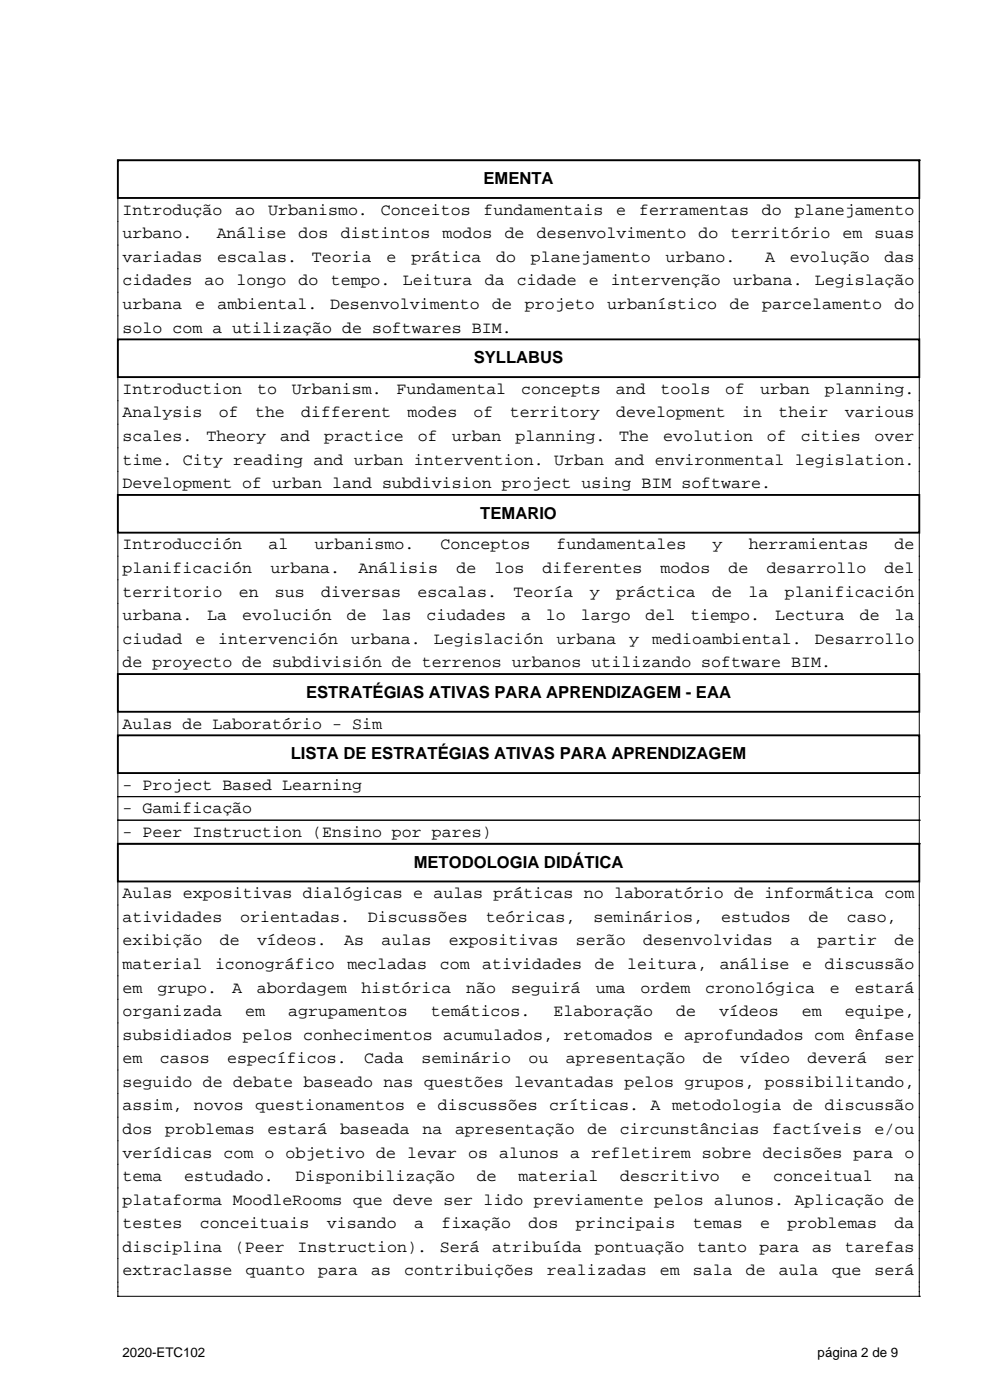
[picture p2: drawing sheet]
<svg xmlns="http://www.w3.org/2000/svg" width="210mm" height="297mm" viewBox="0 0 210 297" stroke-linecap="round" stroke-linejoin="round" font-family="sans-serif">
<defs><g id="words">
<g font-size="3.5">
<text x="102.6" y="39.1">EMENTA</text>
<text x="26" y="45.6">Introdução</text>
<text x="49.9" y="45.6">ao</text>
<text x="56.9" y="45.6">Urbanismo.</text>
<text x="80.8" y="45.6">Conceitos</text>
<text x="102.6" y="45.6">fundamentais</text>
<text x="130.7" y="45.6">e</text>
<text x="135.6" y="45.6">ferramentas</text>
<text x="161.6" y="45.6">do</text>
<text x="168.6" y="45.6">planejamento</text>
<text x="26" y="50.6">urbano.</text>
<text x="46" y="50.6">Análise</text>
<text x="63.4" y="50.6">dos</text>
<text x="72.3" y="50.6">distintos</text>
<text x="93.9" y="50.6">modos</text>
<text x="107.1" y="50.6">de</text>
<text x="113.9" y="50.6">desenvolvimento</text>
<text x="148.2" y="50.6">do</text>
<text x="155" y="50.6">território</text>
<text x="178.7" y="50.6">em</text>
<text x="185.5" y="50.6">suas</text>
<text x="26" y="55.6">variadas</text>
<text x="46.1" y="55.6">escalas.</text>
<text x="66.2" y="55.6">Teoria</text>
<text x="82" y="55.6">e</text>
<text x="87.3" y="55.6">prática</text>
<text x="105.2" y="55.6">do</text>
<text x="112.6" y="55.6">planejamento</text>
<text x="141.2" y="55.6">urbano.</text>
<text x="162.3" y="55.6">A</text>
<text x="167.6" y="55.6">evolução</text>
<text x="187.6" y="55.6">das</text>
<text x="26" y="60.6">cidades</text>
<text x="26" y="65.6">urbana</text>
<text x="41.4" y="65.6">e</text>
<text x="43.4" y="60.6">ao</text>
<text x="46.2" y="65.6">ambiental.</text>
<text x="50.2" y="60.6">longo</text>
<text x="63.4" y="60.6">do</text>
<text x="70" y="65.6">Desenvolvimento</text>
<text x="70.2" y="60.6">tempo.</text>
<text x="85.4" y="60.6">Leitura</text>
<text x="102.8" y="60.6">da</text>
<text x="104.4" y="65.6">de</text>
<text x="109.6" y="60.6">cidade</text>
<text x="111.3" y="65.6">projeto</text>
<text x="124.9" y="60.6">e</text>
<text x="128.8" y="65.6">urbanístico</text>
<text x="129.6" y="60.6">intervenção</text>
<text x="154.8" y="65.6">de</text>
<text x="155.4" y="60.6">urbana.</text>
<text x="161.7" y="65.6">parcelamento</text>
<text x="172.8" y="60.6">Legislação</text>
<text x="189.8" y="65.6">do</text>
<text x="26" y="70.6">solo com a utilização de softwares BIM.</text>
<text x="100.5" y="77.1">SYLLABUS</text>
<text x="26" y="83.6">Introduction</text>
<text x="54.5" y="83.6">to</text>
<text x="61.9" y="83.6">Urbanism.</text>
<text x="84.1" y="83.6">Fundamental</text>
<text x="110.5" y="83.6">concepts</text>
<text x="130.6" y="83.6">and</text>
<text x="140.1" y="83.6">tools</text>
<text x="153.8" y="83.6">of</text>
<text x="161.2" y="83.6">urban</text>
<text x="174.9" y="83.6">planning.</text>
<text x="26" y="88.6">Analysis</text>
<text x="46.4" y="88.6">of</text>
<text x="54.1" y="88.6">the</text>
<text x="63.9" y="88.6">different</text>
<text x="86.4" y="88.6">modes</text>
<text x="100.5" y="88.6">of</text>
<text x="108.2" y="88.6">territory</text>
<text x="130.7" y="88.6">development</text>
<text x="157.4" y="88.6">in</text>
<text x="165.1" y="88.6">their</text>
<text x="179.2" y="88.6">various</text>
<text x="26" y="93.6">scales.</text>
<text x="43.8" y="93.6">Theory</text>
<text x="59.4" y="93.6">and</text>
<text x="68.7" y="93.6">practice</text>
<text x="88.6" y="93.6">of</text>
<text x="95.8" y="93.6">urban</text>
<text x="109.4" y="93.6">planning.</text>
<text x="131.4" y="93.6">The</text>
<text x="140.7" y="93.6">evolution</text>
<text x="162.7" y="93.6">of</text>
<text x="169.9" y="93.6">cities</text>
<text x="185.5" y="93.6">over</text>
<text x="26" y="98.6">time. City reading and urban intervention. Urban and environmental legislation.</text>
<text x="26" y="103.6">Development of urban land subdivision project using BIM software.</text>
<text x="101.9" y="110.1">TEMARIO</text>
<text x="26" y="116.6">Introducción</text>
<text x="57" y="116.6">al</text>
<text x="66.7" y="116.6">urbanismo.</text>
<text x="93.5" y="116.6">Conceptos</text>
<text x="118.1" y="116.6">fundamentales</text>
<text x="151.1" y="116.6">y</text>
<text x="158.8" y="116.6">herramientas</text>
<text x="189.8" y="116.6">de</text>
<text x="26" y="121.6">planificación</text>
<text x="57.4" y="121.6">urbana.</text>
<text x="76" y="121.6">Análisis</text>
<text x="96.8" y="121.6">de</text>
<text x="104.9" y="121.6">los</text>
<text x="115.1" y="121.6">diferentes</text>
<text x="140.1" y="121.6">modos</text>
<text x="154.5" y="121.6">de</text>
<text x="162.6" y="121.6">desarrollo</text>
<text x="187.6" y="121.6">del</text>
<text x="26" y="126.6">territorio</text>
<text x="26" y="131.6">urbana.</text>
<text x="44" y="131.6">La</text>
<text x="50.6" y="126.6">en</text>
<text x="51.4" y="131.6">evolución</text>
<text x="58.3" y="126.6">sus</text>
<text x="68.1" y="126.6">diversas</text>
<text x="73.6" y="131.6">de</text>
<text x="80.9" y="131.6">las</text>
<text x="88.5" y="126.6">escalas.</text>
<text x="90.5" y="131.6">ciudades</text>
<text x="108.9" y="126.6">Teoría</text>
<text x="110.5" y="131.6">a</text>
<text x="115.8" y="131.6">lo</text>
<text x="123.2" y="131.6">largo</text>
<text x="125.1" y="126.6">y</text>
<text x="130.7" y="126.6">práctica</text>
<text x="136.9" y="131.6">del</text>
<text x="146.4" y="131.6">tiempo.</text>
<text x="151.1" y="126.6">de</text>
<text x="158.8" y="126.6">la</text>
<text x="164.4" y="131.6">Lectura</text>
<text x="166.5" y="126.6">planificación</text>
<text x="182.4" y="131.6">de</text>
<text x="189.8" y="131.6">la</text>
<text x="26" y="136.6">ciudad</text>
<text x="41.4" y="136.6">e</text>
<text x="46.3" y="136.6">intervención</text>
<text x="74.4" y="136.6">urbana.</text>
<text x="92" y="136.6">Legislación</text>
<text x="118" y="136.6">urbana</text>
<text x="133.5" y="136.6">y</text>
<text x="138.3" y="136.6">medioambiental.</text>
<text x="172.8" y="136.6">Desarrollo</text>
<text x="26" y="141.6">de proyecto de subdivisión de terrenos urbanos utilizando software BIM.</text>
<text x="64.9" y="148.1">ESTRATÉGIAS ATIVAS PARA APRENDIZAGEM - EAA</text>
<text x="26" y="154.6">Aulas de Laboratório - Sim</text>
<text x="61.7" y="161.1">LISTA DE ESTRATÉGIAS ATIVAS PARA APRENDIZAGEM</text>
<text x="26" y="167.6">- Project Based Learning</text>
<text x="26" y="172.6">- Gamificação</text>
<text x="26" y="177.6">- Peer Instruction (Ensino por pares)</text>
<text x="87.8" y="184.1">METODOLOGIA DIDÁTICA</text>
<text x="26" y="190.6">Aulas expositivas dialógicas e aulas práticas no laboratório de informática com</text>
<text x="26" y="195.6">atividades</text>
<text x="51" y="195.6">orientadas.</text>
<text x="78.1" y="195.6">Discussões</text>
<text x="103" y="195.6">teóricas,</text>
<text x="125.9" y="195.6">seminários,</text>
<text x="153" y="195.6">estudos</text>
<text x="171.6" y="195.6">de</text>
<text x="179.6" y="195.6">caso,</text>
<text x="26" y="200.6">exibição</text>
<text x="46.6" y="200.6">de</text>
<text x="54.5" y="200.6">vídeos.</text>
<text x="73" y="200.6">As</text>
<text x="80.9" y="200.6">aulas</text>
<text x="95.2" y="200.6">expositivas</text>
<text x="122.1" y="200.6">serão</text>
<text x="136.4" y="200.6">desenvolvidas</text>
<text x="167.6" y="200.6">a</text>
<text x="173.4" y="200.6">partir</text>
<text x="189.8" y="200.6">de</text>
<text x="26" y="205.6">material</text>
<text x="45.6" y="205.6">iconográfico</text>
<text x="73.7" y="205.6">mecladas</text>
<text x="93.3" y="205.6">com</text>
<text x="102.3" y="205.6">atividades</text>
<text x="126.2" y="205.6">de</text>
<text x="133.1" y="205.6">leitura,</text>
<text x="152.7" y="205.6">análise</text>
<text x="170.2" y="205.6">e</text>
<text x="174.9" y="205.6">discussão</text>
<text x="26" y="210.6">em</text>
<text x="26" y="215.6">organizada</text>
<text x="33.4" y="210.6">grupo.</text>
<text x="49.2" y="210.6">A</text>
<text x="52" y="215.6">em</text>
<text x="54.5" y="210.6">abordagem</text>
<text x="61.1" y="215.6">agrupamentos</text>
<text x="76.7" y="210.6">histórica</text>
<text x="91.4" y="215.6">temáticos.</text>
<text x="98.9" y="210.6">não</text>
<text x="108.4" y="210.6">seguirá</text>
<text x="117.4" y="215.6">Elaboração</text>
<text x="126.4" y="210.6">uma</text>
<text x="135.9" y="210.6">ordem</text>
<text x="143.4" y="215.6">de</text>
<text x="149.6" y="210.6">cronológica</text>
<text x="152.5" y="215.6">vídeos</text>
<text x="170.1" y="215.6">em</text>
<text x="176" y="210.6">e</text>
<text x="179.2" y="215.6">equipe,</text>
<text x="181.3" y="210.6">estará</text>
<text x="26" y="220.6">subsidiados pelos conhecimentos acumulados, retomados e aprofundados com ênfase</text>
<text x="26" y="225.6">em</text>
<text x="33.9" y="225.6">casos</text>
<text x="48.2" y="225.6">específicos.</text>
<text x="77.2" y="225.6">Cada</text>
<text x="89.4" y="225.6">seminário</text>
<text x="112.1" y="225.6">ou</text>
<text x="120" y="225.6">apresentação</text>
<text x="149.1" y="225.6">de</text>
<text x="157" y="225.6">vídeo</text>
<text x="171.3" y="225.6">deverá</text>
<text x="187.6" y="225.6">ser</text>
<text x="26" y="230.6">seguido de debate baseado nas questões levantadas pelos grupos, possibilitando,</text>
<text x="26" y="235.6">assim, novos questionamentos e discussões críticas. A metodologia de discussão</text>
<text x="26" y="240.6">dos</text>
<text x="26" y="245.6">verídicas com o objetivo de levar os alunos a refletirem sobre decisões para o</text>
<text x="35" y="240.6">problemas</text>
<text x="56.7" y="240.6">estará</text>
<text x="72.1" y="240.6">baseada</text>
<text x="89.6" y="240.6">na</text>
<text x="96.5" y="240.6">apresentação</text>
<text x="124.6" y="240.6">de</text>
<text x="131.5" y="240.6">circunstâncias</text>
<text x="163.8" y="240.6">factíveis</text>
<text x="185.5" y="240.6">e/ou</text>
<text x="26" y="250.6">tema</text>
<text x="39.1" y="250.6">estudado.</text>
<text x="62.7" y="250.6">Disponibilização</text>
<text x="101.2" y="250.6">de</text>
<text x="110" y="250.6">material</text>
<text x="131.5" y="250.6">descritivo</text>
<text x="157.3" y="250.6">e</text>
<text x="164" y="250.6">conceitual</text>
<text x="189.8" y="250.6">na</text>
<text x="26" y="255.6">plataforma MoodleRooms que deve ser lido previamente pelos alunos. Aplicação de</text>
<text x="26" y="260.6">testes</text>
<text x="42.4" y="260.6">conceituais</text>
<text x="69.3" y="260.6">visando</text>
<text x="87.8" y="260.6">a</text>
<text x="93.6" y="260.6">fixação</text>
<text x="112.1" y="260.6">dos</text>
<text x="122.1" y="260.6">principais</text>
<text x="147" y="260.6">temas</text>
<text x="161.2" y="260.6">e</text>
<text x="167" y="260.6">problemas</text>
<text x="189.8" y="260.6">da</text>
<text x="26" y="265.6">disciplina</text>
<text x="49.8" y="265.6">(Peer</text>
<text x="63.1" y="265.6">Instruction).</text>
<text x="93.3" y="265.6">Será</text>
<text x="104.4" y="265.6">atribuída</text>
<text x="126.2" y="265.6">pontuação</text>
<text x="147.9" y="265.6">tanto</text>
<text x="161.1" y="265.6">para</text>
<text x="172.3" y="265.6">as</text>
<text x="179.2" y="265.6">tarefas</text>
<text x="26" y="270.6">extraclasse</text>
<text x="52" y="270.6">quanto</text>
<text x="67.5" y="270.6">para</text>
<text x="78.7" y="270.6">as</text>
<text x="85.7" y="270.6">contribuições</text>
<text x="116" y="270.6">realizadas</text>
<text x="140" y="270.6">em</text>
<text x="147" y="270.6">sala</text>
<text x="158.2" y="270.6">de</text>
<text x="165.2" y="270.6">aula</text>
<text x="176.4" y="270.6">que</text>
<text x="185.5" y="270.6">será</text>
</g>
<g font-size="2.8">
<text x="26" y="287.8">2020-ETC102</text>
<text x="173.4" y="287.8">página 2 de 9</text>
</g>
</g></defs>
<g fill="none" stroke="#000" stroke-width=".21">
<path d="M25 34h.1M25 34h170M195 34h.1M25 42v30M195 42v30M25 80v25M195 80v25M25 113v30M195 113v30M25 151v5M195 151v5M25 169h.1"/>
<path d="M25 174h.1M25 179h.1M25 164v15M25 169h170M25 174h170M25 179h170M195 169h.1M195 174h.1M195 179h.1M195 164v15M25 187v88M195 187v88"/>
<path d="M25 275h.1M25 275h170M195 275h.1"/>
</g>
<path d="M25 34h170v8h-170zM25 72h170v8h-170zM25 105h170v8h-170zM25 143h170v8h-170zM25 156h170v8h-170zM25 179h170v8h-170z" fill="none" stroke="#000" stroke-width=".4"/>
<use href="#words"/>
</svg>
